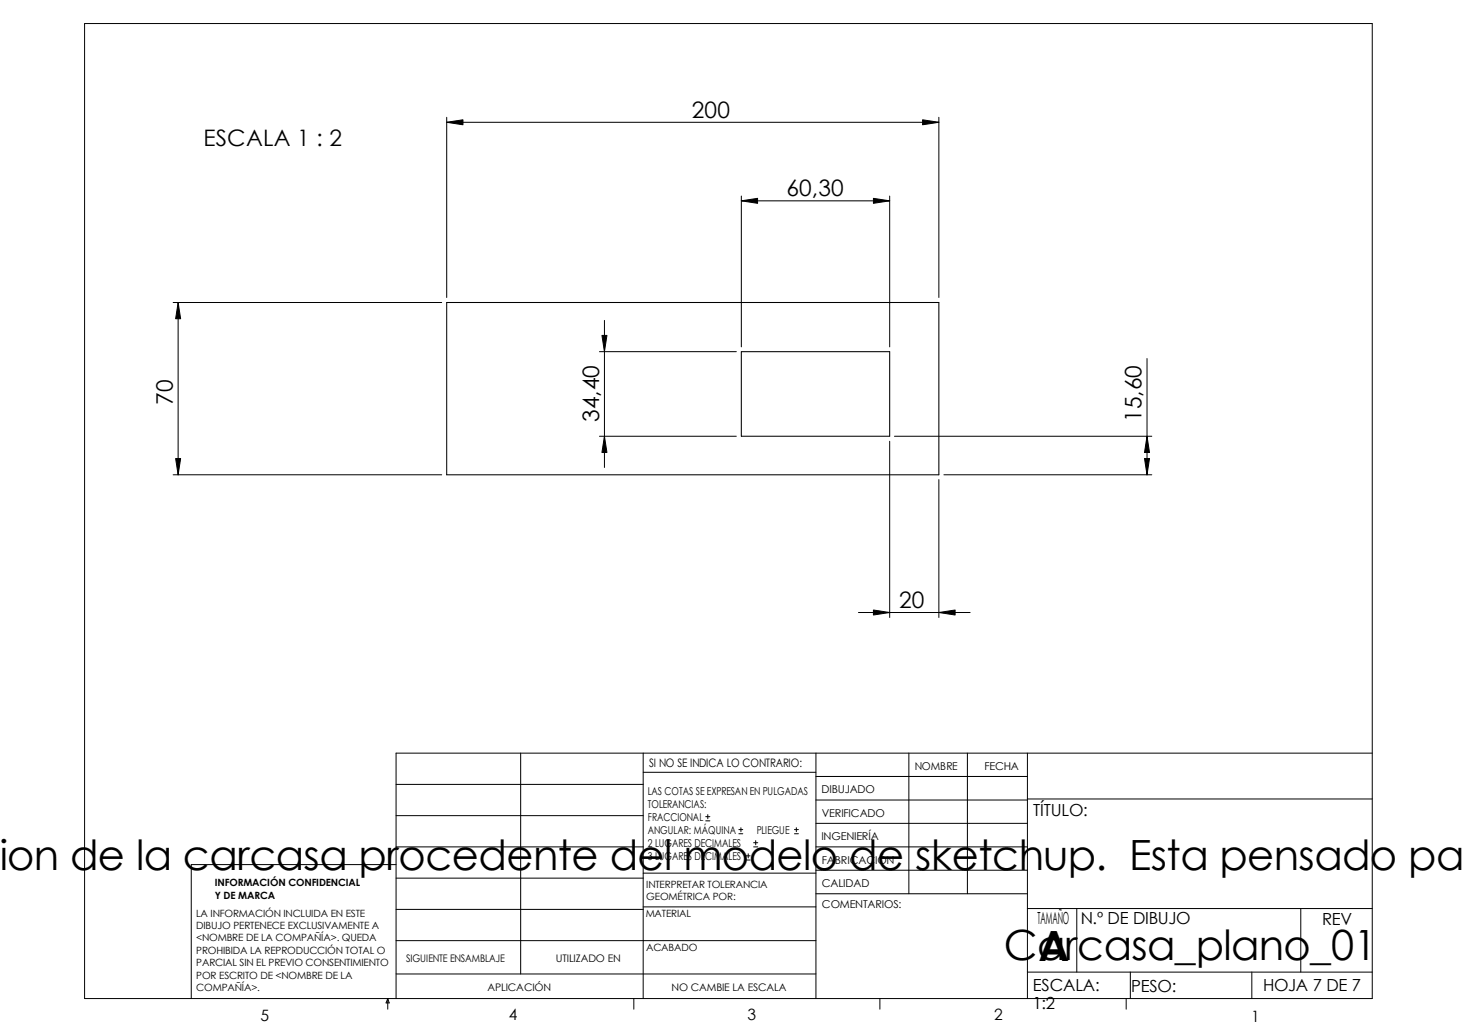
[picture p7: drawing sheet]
<svg xmlns="http://www.w3.org/2000/svg" width="297mm" height="210mm" viewBox="0 0 297 210" stroke-linecap="round" stroke-linejoin="round" font-family="sans-serif">
<defs><g id="words">
<g font-size="8.5">
<text x="-.2" y="176.8">ion de la carcasa procedente del modelo de sketchup. Esta pensado par</text>
<text x="204" y="195.1">Carcasa_plano_01</text>
<text x="211" y="195.2">A</text>
</g>
<g font-size="4.6">
<text x="140.6" y="23.9">200</text>
<text x="41.4" y="29.6">ESCALA 1 : 2</text>
<text x="159.8" y="39.9">60,30</text>
<text x="35.1" y="82.3" transform="rotate(-90 35.1 82.3)">70</text>
<text x="121.7" y="85.8" transform="rotate(-90 121.7 85.8)">34,40</text>
<text x="231.9" y="85.8" transform="rotate(-90 231.9 85.8)">15,60</text>
<text x="182.7" y="123.5">20</text>
</g>
<g font-size="3.4">
<text x="209.9" y="165.8">TÍTULO:</text>
<text x="210.8" y="187.8">TAMAÑO</text>
<text x="219.6" y="187.8">N.º DE DIBUJO</text>
<text x="268.6" y="188">REV</text>
<text x="209.8" y="201.4">ESCALA:</text>
<text x="229.8" y="201.5">PESO:</text>
<text x="256.6" y="201.4">HOJA 7 DE 7</text>
<text x="209.8" y="204.9">1:2</text>
</g>
<g font-size="3.2">
<text x="53" y="207.4">5</text>
<text x="103.4" y="207.3">4</text>
<text x="151.8" y="207.3">3</text>
<text x="202" y="207.3">2</text>
<text x="254.2" y="207.6">1</text>
</g>
<text font-size="2.4" x="131.9" y="155.9">SI NO SE INDICA LO CONTRARIO:</text>
<g font-size="2.2">
<text x="131.6" y="161.5">LAS COTAS SE EXPRESAN EN PULGADAS</text>
<text x="166.9" y="161.2">DIBUJADO</text>
<text x="185.9" y="156.4">NOMBRE</text>
<text x="200" y="156.4">FECHA</text>
<text x="131.6" y="164.2">TOLERANCIAS:</text>
<text x="131.6" y="166.8">FRACCIONAL</text>
<text x="167" y="166.1">VERIFICADO</text>
<text x="131.6" y="169.5">ANGULAR: MÁQUINA</text>
<text x="131.6" y="172.1">2 LUGARES DECIMALES</text>
<text x="153.8" y="169.5">PLIEGUE</text>
<text x="166.9" y="170.7">INGENIERÍA</text>
<text x="131.6" y="174.8">3 LUGARES DECIMALES</text>
<text x="167" y="175.5">FABRICACIÓN</text>
<text x="167" y="180.2">CALIDAD</text>
<text x="167" y="184.4">COMENTARIOS:</text>
</g>
<g font-size="2.1">
<text x="82.5" y="195.5">SIGUIENTE ENSAMBLAJE</text>
<text x="112.9" y="195.5">UTILIZADO EN</text>
<text x="99.1" y="201.3">APLICACIÓN</text>
<text x="136.4" y="201.3">NO CAMBIE LA ESCALA</text>
</g>
<g font-size="2">
<text x="43.6" y="180">INFORMACIÓN CONFIDENCIAL</text>
<text x="43.6" y="182.6">Y DE MARCA</text>
<text x="131.3" y="180.3">INTERPRETAR TOLERANCIA</text>
<text x="131.3" y="182.8">GEOMÉTRICA POR:</text>
<text x="39.9" y="186.3">LA INFORMACIÓN INCLUIDA EN ESTE</text>
<text x="39.9" y="188.8">DIBUJO PERTENECE EXCLUSIVAMENTE A</text>
<text x="39.9" y="191.3">&lt;NOMBRE DE LA COMPAÑÍA&gt;. QUEDA</text>
<text x="131.2" y="186.4">MATERIAL</text>
<text x="39.9" y="193.8">PROHIBIDA LA REPRODUCCIÓN TOTAL O</text>
<text x="39.9" y="196.3">PARCIAL SIN EL PREVIO CONSENTIMIENTO</text>
<text x="131.3" y="193.2">ACABADO</text>
<text x="39.9" y="198.9">POR ESCRITO DE &lt;NOMBRE DE LA</text>
<text x="39.9" y="201.4">COMPAÑÍA&gt;.</text>
</g>
</g></defs>
<g fill="none" stroke="#000" stroke-width=".2">
<path d="M17.2 4.8h261.6v198.1h-261.6zM90.8 24.8l3.3-.5v1.1zM90.8 23.8v36.7M90.8 24.8h100M150.6 39.8v30.7M180.8 39.8v30.7M187.4 24.3l3.4 .5-3.4 .6zM190.8 23.8v36.7M150.6 40.8l3.3-.5v1zM150.6 40.8h30.2M177.5 40.3l3.3 .5-3.3 .5zM35.2 61.5h54.5"/>
<path d="M36.2 61.5l.5 3.3h-1zM36.2 61.5v35M121.8 71.5h27.8M122.3 68.2h1l-.5 3.3zM122.8 65.1v29.9M233 72.9v23.6M35.2 96.5h54.5M35.7 93.2h1l-.5 3.3zM121.8 88.6h27.8M122.8 88.6l.5 3.3h-1zM180.8 89.7v35.8M181.7 88.6h52.3"/>
<path d="M190.8 97.5v28M191.8 96.5h42.2M232.5 93.2h1l-.5 3.3zM233 88.6l.5 3.3h-1zM174.4 124.5h22.7M177.5 124l3.3 .5-3.3 .5zM190.8 124.5l3.3-.5v1zM80.5 159.4h50.2M105.8 153v44.9M130.7 156.9h35.1M130.7 153v49.9M165.8 157.8h42.9"/>
<path d="M165.8 153v49.9M184.7 153v28.6M196.6 153v28.6M208.7 153v49.9M278.8 153h-198.3v49.9M80.5 175.7h-41.6v27.2M80.5 172.1h50.2M80.5 165.7h50.2M80.5 178.4h50.2M130.7 177.4h35.1M143.4 166.8h.8M143.4 165.9h.8"/>
<path d="M143.8 165.5v.9M150.1 169.4h.8M150.1 168.6h.8M150.5 168.2v.8M151.6 174.8h.8M151.6 173.9h.8M152 173.5v.8M153.1 172.1h.9M153.1 171.2h.9M153.5 170.8v.9M161.4 169.4h.8M161.4 168.6h.8"/>
<path d="M161.8 168.2v.8M165.8 176.8h42.9M165.8 172.1h42.9M165.8 162.6h42.9M165.8 167.3h42.9M208.7 162.3h70.1M80.5 191.1h85.3M80.5 184.8h50.2M80.5 197.9h85.3M130.7 184.3h35.1M165.8 181.6h42.9M208.7 184.6h70.1"/>
<path d="M208.7 197.5h70.1M218.8 184.6v12.9M229.7 197.5v5.4M254.3 197.5v5.4M264.3 184.6v12.9M78.8 202.9v2.2M78.8 202.9l.3 .9h-.7zM128.8 202.9v2.2M178.8 202.9v2.2M228.8 202.9v2.2"/>
</g>
<path d="M90.8 61.5h100v35h-100zM150.6 71.5h30.2v17.1h-30.2z" fill="none" stroke="#000" stroke-width=".21"/>
<path d="M90.8 24.8l3.3-.5v1.1zM187.4 24.3l3.4 .5-3.4 .6zM150.6 40.8l3.3-.5v1zM177.5 40.3l3.3 .5-3.3 .5zM36.2 61.5l.5 3.3h-1zM122.3 68.2h1l-.5 3.3zM35.7 93.2h1l-.5 3.3zM122.8 88.6l.5 3.3h-1zM233 88.6l.5 3.3h-1zM232.5 93.2h1l-.5 3.3zM177.5 124l3.3 .5-3.3 .5zM190.8 124.5l3.3-.5v1z" fill="#000"/>
<use href="#words"/>
</svg>
